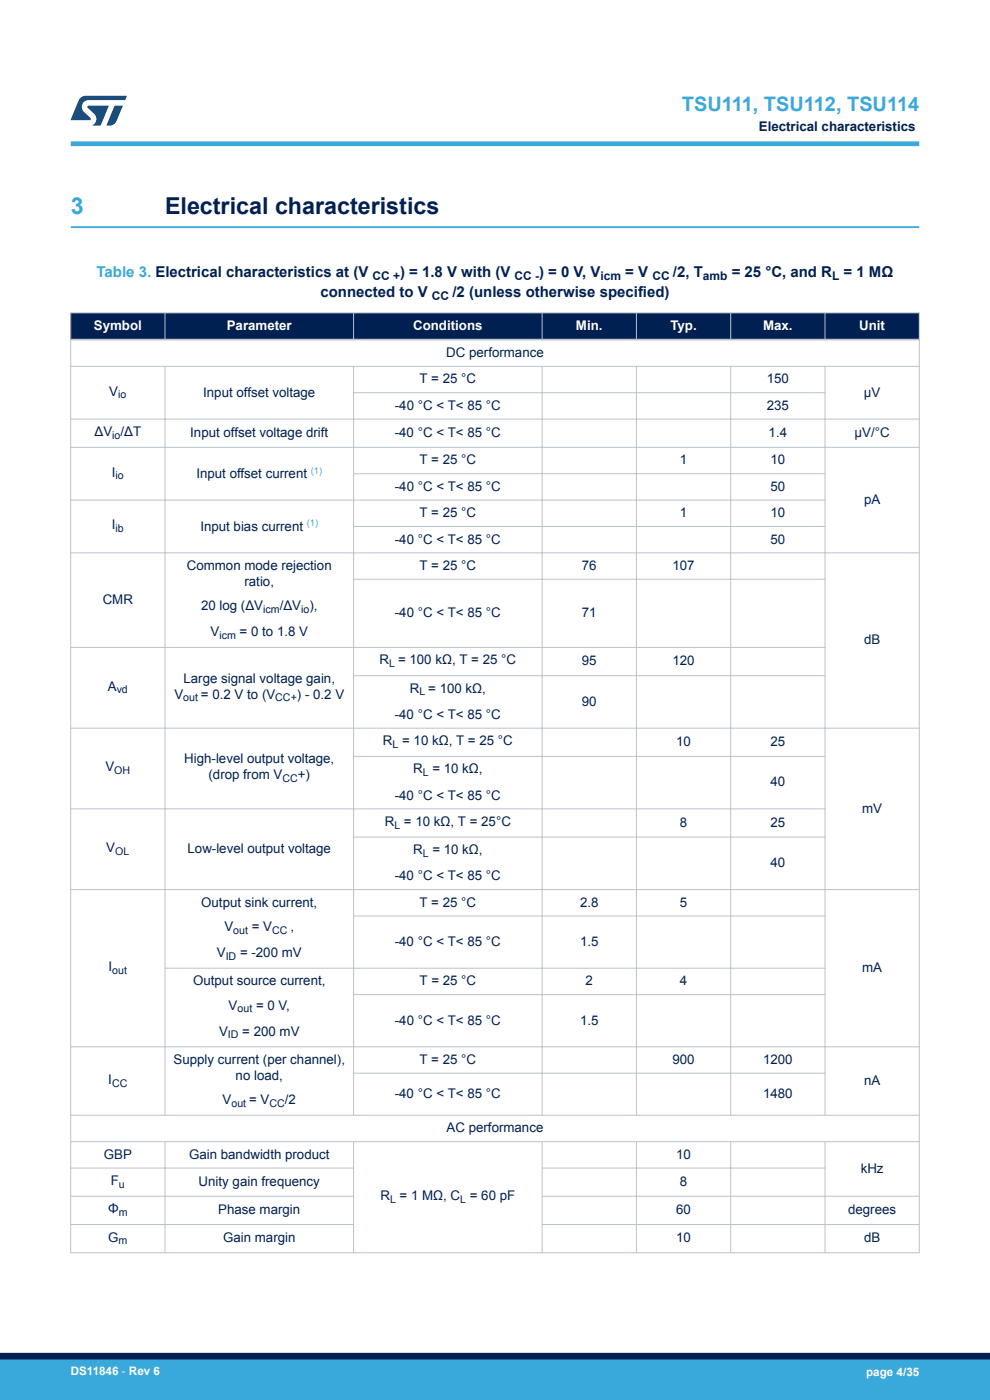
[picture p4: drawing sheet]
<svg xmlns="http://www.w3.org/2000/svg" width="210mm" height="297mm" viewBox="0 0 210 297" stroke-linecap="round" stroke-linejoin="round" font-family="sans-serif">
<defs><g id="words">
<text font-size="4.9" fill="#39a9dc" x="15" y="45.4">3</text>
<text font-size="4.9" fill="#002052" x="35" y="45.4">Electrical characteristics</text>
<text font-size="4.2" fill="#39a9dc" x="144.6" y="23.5">TSU111, TSU112, TSU114</text>
<text font-size="3.2" fill="#39a9dc" x="20.5" y="58.7">Table 3. Electrical characteristics at (V</text>
<g font-size="3.2" fill="#002052">
<text x="84.9" y="58.7">) = 1.8 V with (V</text>
<text x="114.4" y="58.7">) = 0 V, V</text>
<text x="132.6" y="58.7">= V</text>
<text x="142.8" y="58.7">/2, T</text>
<text x="155.2" y="58.7">= 25 °C, and R</text>
<text x="178.9" y="58.7">= 1 MΩ</text>
<text x="68" y="62.9">connected to V</text>
<text x="96" y="62.9">/2 (unless otherwise specified)</text>
</g>
<g font-size="2.8" fill="#002052">
<text x="161" y="27.9">Electrical characteristics</text>
<text x="94.6" y="75.7">DC performance</text>
<text x="23.2" y="83.9">V</text>
<text x="89" y="81.3">T = 25 °C</text>
<text x="162.6" y="81.3">150</text>
<text x="43.1" y="84.1">Input offset voltage</text>
<text x="83.8" y="86.9">-40 °C &lt; T&lt; 85 °C</text>
<text x="162.6" y="86.9">235</text>
<text x="183.2" y="84.1">µV</text>
<text x="20" y="92.5">ΔV /ΔT</text>
<text x="40.4" y="92.7">Input offset voltage drift</text>
<text x="83.8" y="92.7">-40 °C &lt; T&lt; 85 °C</text>
<text x="163" y="92.7">1.4</text>
<text x="181.3" y="92.7">μV/°C</text>
<text x="23.7" y="101.1">I</text>
<text x="41.7" y="101.4">Input offset current</text>
<text x="89" y="98.5">T = 25 °C</text>
<text x="144.2" y="98.5">1</text>
<text x="163.4" y="98.5">10</text>
<text x="83.8" y="104.1">-40 °C &lt; T&lt; 85 °C</text>
<text x="163.4" y="104.1">50</text>
<text x="183.3" y="106.9">pA</text>
<text x="23.7" y="112.3">I</text>
<text x="42.5" y="112.6">Input bias current</text>
<text x="89" y="109.7">T = 25 °C</text>
<text x="144.2" y="109.7">1</text>
<text x="163.4" y="109.7">10</text>
<text x="83.8" y="115.3">-40 °C &lt; T&lt; 85 °C</text>
<text x="163.4" y="115.3">50</text>
<text x="39.6" y="120.9">Common mode rejection</text>
<text x="51.9" y="124.3">ratio,</text>
<text x="89" y="120.9">T = 25 °C</text>
<text x="123.4" y="120.9">76</text>
<text x="142.6" y="120.9">107</text>
<text x="21.8" y="128.1">CMR</text>
<text x="42.6" y="129.4">20 log (ΔV</text>
<text x="59.3" y="129.4">/ΔV ),</text>
<text x="83.8" y="130.9">-40 °C &lt; T&lt; 85 °C</text>
<text x="123.4" y="130.9">71</text>
<text x="44.7" y="135">V</text>
<text x="50.8" y="135">= 0 to 1.8 V</text>
<text x="183.3" y="136.7">dB</text>
<text x="80.5" y="141">R = 100 kΩ, T = 25 °C</text>
<text x="123.4" y="141.2">95</text>
<text x="142.6" y="141.2">120</text>
<text x="22.9" y="146.5">A</text>
<text x="37" y="148.2">V</text>
<text x="38.9" y="144.8">Large signal voltage gain,</text>
<text x="42.6" y="148.2">= 0.2 V to (V</text>
<text x="63" y="148.2">) - 0.2 V</text>
<text x="86.9" y="147">R = 100 kΩ,</text>
<text x="123.4" y="149.7">90</text>
<text x="83.8" y="152.5">-40 °C &lt; T&lt; 85 °C</text>
<text x="39.1" y="162">High-level output voltage,</text>
<text x="81.2" y="158.1">R</text>
<text x="85.3" y="158.1">= 10 kΩ, T = 25 °C</text>
<text x="143.4" y="158.3">10</text>
<text x="163.4" y="158.3">25</text>
<text x="22.4" y="163.7">V</text>
<text x="44.2" y="165.3">(drop from V</text>
<text x="63.2" y="165.3">+)</text>
<text x="87.6" y="164.1">R</text>
<text x="91.7" y="164.1">= 10 kΩ,</text>
<text x="163.4" y="166.8">40</text>
<text x="83.8" y="169.6">-40 °C &lt; T&lt; 85 °C</text>
<text x="182.9" y="172.4">mV</text>
<text x="81.6" y="175.2">R</text>
<text x="85.7" y="175.2">= 10 kΩ, T = 25°C</text>
<text x="144.2" y="175.4">8</text>
<text x="163.4" y="175.4">25</text>
<text x="22.6" y="180.8">V</text>
<text x="39.8" y="181">Low-level output voltage</text>
<text x="87.6" y="181.2">R</text>
<text x="91.7" y="181.2">= 10 kΩ,</text>
<text x="163.4" y="184">40</text>
<text x="83.8" y="186.7">-40 °C &lt; T&lt; 85 °C</text>
<text x="42.7" y="192.3">Output sink current,</text>
<text x="47.6" y="197.5">V</text>
<text x="53.4" y="197.5">= V</text>
<text x="61.6" y="197.5">,</text>
<text x="89" y="192.3">T = 25 °C</text>
<text x="123" y="192.3">2.8</text>
<text x="144.2" y="192.3">5</text>
<text x="46" y="203">V</text>
<text x="50.9" y="203">= -200 mV</text>
<text x="83.8" y="200.7">-40 °C &lt; T&lt; 85 °C</text>
<text x="123" y="200.7">1.5</text>
<text x="23" y="206">I</text>
<text x="41" y="209">Output source current,</text>
<text x="89" y="209">T = 25 °C</text>
<text x="124.2" y="209">2</text>
<text x="144.2" y="209">4</text>
<text x="182.9" y="206.2">mA</text>
<text x="48.5" y="214.2">V</text>
<text x="54.3" y="214.2">= 0 V,</text>
<text x="46.5" y="219.7">V</text>
<text x="51.4" y="219.7">= 200 mV</text>
<text x="83.8" y="217.4">-40 °C &lt; T&lt; 85 °C</text>
<text x="123" y="217.4">1.5</text>
<text x="36.8" y="225.7">Supply current (per channel),</text>
<text x="89" y="225.7">T = 25 °C</text>
<text x="142.6" y="225.7">900</text>
<text x="161.9" y="225.7">1200</text>
<text x="23" y="230">I</text>
<text x="50" y="229.1">no load,</text>
<text x="83.8" y="233">-40 °C &lt; T&lt; 85 °C</text>
<text x="161.9" y="233">1480</text>
<text x="183.3" y="230.2">nA</text>
<text x="47.2" y="234.2">V</text>
<text x="52.9" y="234.2">= V</text>
<text x="60.4" y="234.2">/2</text>
<text x="22" y="245.8">GBP</text>
<text x="40.1" y="245.8">Gain bandwidth product</text>
<text x="94.7" y="240.2">AC performance</text>
<text x="143.4" y="245.8">10</text>
<text x="23.5" y="251.4">F</text>
<text x="42.1" y="251.6">Unity gain frequency</text>
<text x="144.2" y="251.6">8</text>
<text x="182.6" y="248.8">kHz</text>
<text x="22.9" y="257.4">Φ</text>
<text x="46.3" y="257.6">Phase margin</text>
<text x="80.7" y="254.6">R</text>
<text x="84.8" y="254.6">= 1 MΩ, C</text>
<text x="99.7" y="254.6">= 60 pF</text>
<text x="143.4" y="257.6">60</text>
<text x="179.9" y="257.6">degrees</text>
<text x="23" y="263.4">G</text>
<text x="47.3" y="263.6">Gain margin</text>
<text x="143.4" y="263.6">10</text>
<text x="183.3" y="263.6">dB</text>
</g>
<g font-size="2.8" fill="#fff">
<text x="19.9" y="70">Symbol</text>
<text x="48.1" y="70">Parameter</text>
<text x="87.6" y="70">Conditions</text>
<text x="122.2" y="70">Min.</text>
<text x="142.2" y="70">Typ.</text>
<text x="161.9" y="70">Max.</text>
<text x="182.3" y="70">Unit</text>
</g>
<g font-size="2.5" fill="#002052">
<text x="79" y="59.3">CC +</text>
<text x="109.1" y="59.3">CC -</text>
<text x="127.4" y="59.3">icm</text>
<text x="138.4" y="59.3">CC</text>
<text x="149.1" y="59.3">amb</text>
<text x="176.5" y="59.3">L</text>
<text x="91.6" y="63.6">CC</text>
</g>
<g font-size="2.5" fill="#fff">
<text x="15" y="291.6">DS11846 - Rev 6</text>
<text x="183.7" y="291.9">page 4/35</text>
</g>
<g font-size="2.3" fill="#002052">
<text x="25.1" y="84.5">io</text>
<text x="23.8" y="93.1">io</text>
<text x="24.5" y="101.7">io</text>
<text x="24.5" y="112.9">ib</text>
<text x="55.8" y="130">icm</text>
<text x="63.9" y="130">io</text>
<text x="46.5" y="135.5">icm</text>
<text x="82.6" y="141.5">L</text>
<text x="24.7" y="147.1">vd</text>
<text x="38.9" y="148.8">out</text>
<text x="58.4" y="148.8">CC+</text>
<text x="89" y="147.5">L</text>
<text x="83.3" y="158.7">L</text>
<text x="24.2" y="164.2">OH</text>
<text x="59.9" y="165.9">CC</text>
<text x="89.7" y="164.6">L</text>
<text x="83.7" y="175.8">L</text>
<text x="24.4" y="181.3">OL</text>
<text x="89.7" y="181.8">L</text>
<text x="47.9" y="203.6">ΙD</text>
<text x="49.5" y="198.1">out</text>
<text x="57.7" y="198.1">CC</text>
<text x="23.8" y="206.6">out</text>
<text x="50.4" y="214.7">out</text>
<text x="48.3" y="220.3">ΙD</text>
<text x="23.8" y="230.5">CC</text>
<text x="49.1" y="234.8">out</text>
<text x="57.2" y="234.8">CC</text>
<text x="25.2" y="252">u</text>
<text x="25.2" y="258">m</text>
<text x="82.7" y="255.2">L</text>
<text x="97.6" y="255.2">L</text>
<text x="25.2" y="263.9">m</text>
</g>
<g font-size="2" fill="#39a9dc">
<text x="65.9" y="100.5">(1)</text>
<text x="65.1" y="111.7">(1)</text>
</g>
</g></defs>
<path d="M15 48.2h180" fill="none" stroke="#39a9dc" stroke-width=".4"/>
<g fill="#002052">
<path d="M15 66.4h180v5.6h-180z" fill-rule="evenodd"/>
<path d="M15 66.4h180v5.6h-180z" fill-rule="evenodd"/>
</g>
<g fill="none" stroke="#b9c4ca" stroke-width=".21">
<path d="M14.9 66.4h180.2M14.9 77.7h180.2M15 66.3v199.6M35 66.3v5.9M35 77.6v159.1M75 66.3v5.9M75 77.6v159.1M115 66.3v5.9M115 77.6v159.1M135 66.3v5.9M135 77.6v159.1M155 66.3v5.9"/>
<path d="M155 77.6v159.1M175 66.3v5.9M175 77.6v159.1M195 66.3v199.6M14.9 88.9h180.2M14.9 94.9h180.2M74.9 83.3h100.2M14.9 106.1h160.2M14.9 117.3h180.2M74.9 100.5h100.2M74.9 111.7h100.2M74.9 122.9h100.2"/>
<path d="M175.1 137.4h-160.2M74.9 143.3h100.2M195.1 154.5h-180.2M14.9 171.6h160.2M74.9 160.5h100.2M74.9 177.6h100.2M74.9 194.3h100.2M195.1 188.7h-180.2M74.9 211h100.2M175.1 205.4h-140.2M14.9 222.1h180.2M14.9 236.6h180.2"/>
<path d="M74.9 227.7h100.2M14.9 247.8h60.2M14.9 253.8h60.2M14.9 259.8h60.2M14.9 242.2h180.2M35 242.1v23.8M75 242.1v23.8M114.9 247.8h60.2M114.9 253.8h80.2M114.9 259.8h80.2M115 242.1v23.8M135 242.1v23.8"/>
<path d="M155 242.1v23.8M175 242.1v23.8M14.9 265.8h180.2"/>
</g>
<path d="M14.9 72h180.2" fill="none" stroke="#b9c4ca" stroke-width=".35"/>
<path d="M15 30.5h180" fill="none" stroke="#39a9dc" stroke-width="1"/>
<g fill="#005288">
<path d="M17.1 20.7l1.1-.4 8.7 .1-.4 .8h-7.6a1.45 1.45 0 0 0-1.4 .9 1.45 1.45 0 0 0 .2 1.6l1.5 1.3v.4l-4.2 .1 1.7-4.2z"/>
<path d="M24.3 22.4l1.7 .1-1.3 3.2a1.6 1.6 0 0 1-1.5 .9l-.6-.1z"/>
<path d="M18.6 22.5h4.5l-1.8 4.1h-1.7a1.54 1.54 0 0 0 .4-2.4l-1.4-1.3z"/>
</g>
<g fill="#39a9dc">
<path d="M0 288.4h210v8.6h-210z" fill-rule="evenodd"/>
<path d="M-.1 288.4h210.2v4.4h-210.2z" fill-rule="evenodd"/>
</g>
<path d="M0 287.7h210" fill="none" stroke="#002052" stroke-width="1.4"/>
<use href="#words"/>
</svg>
